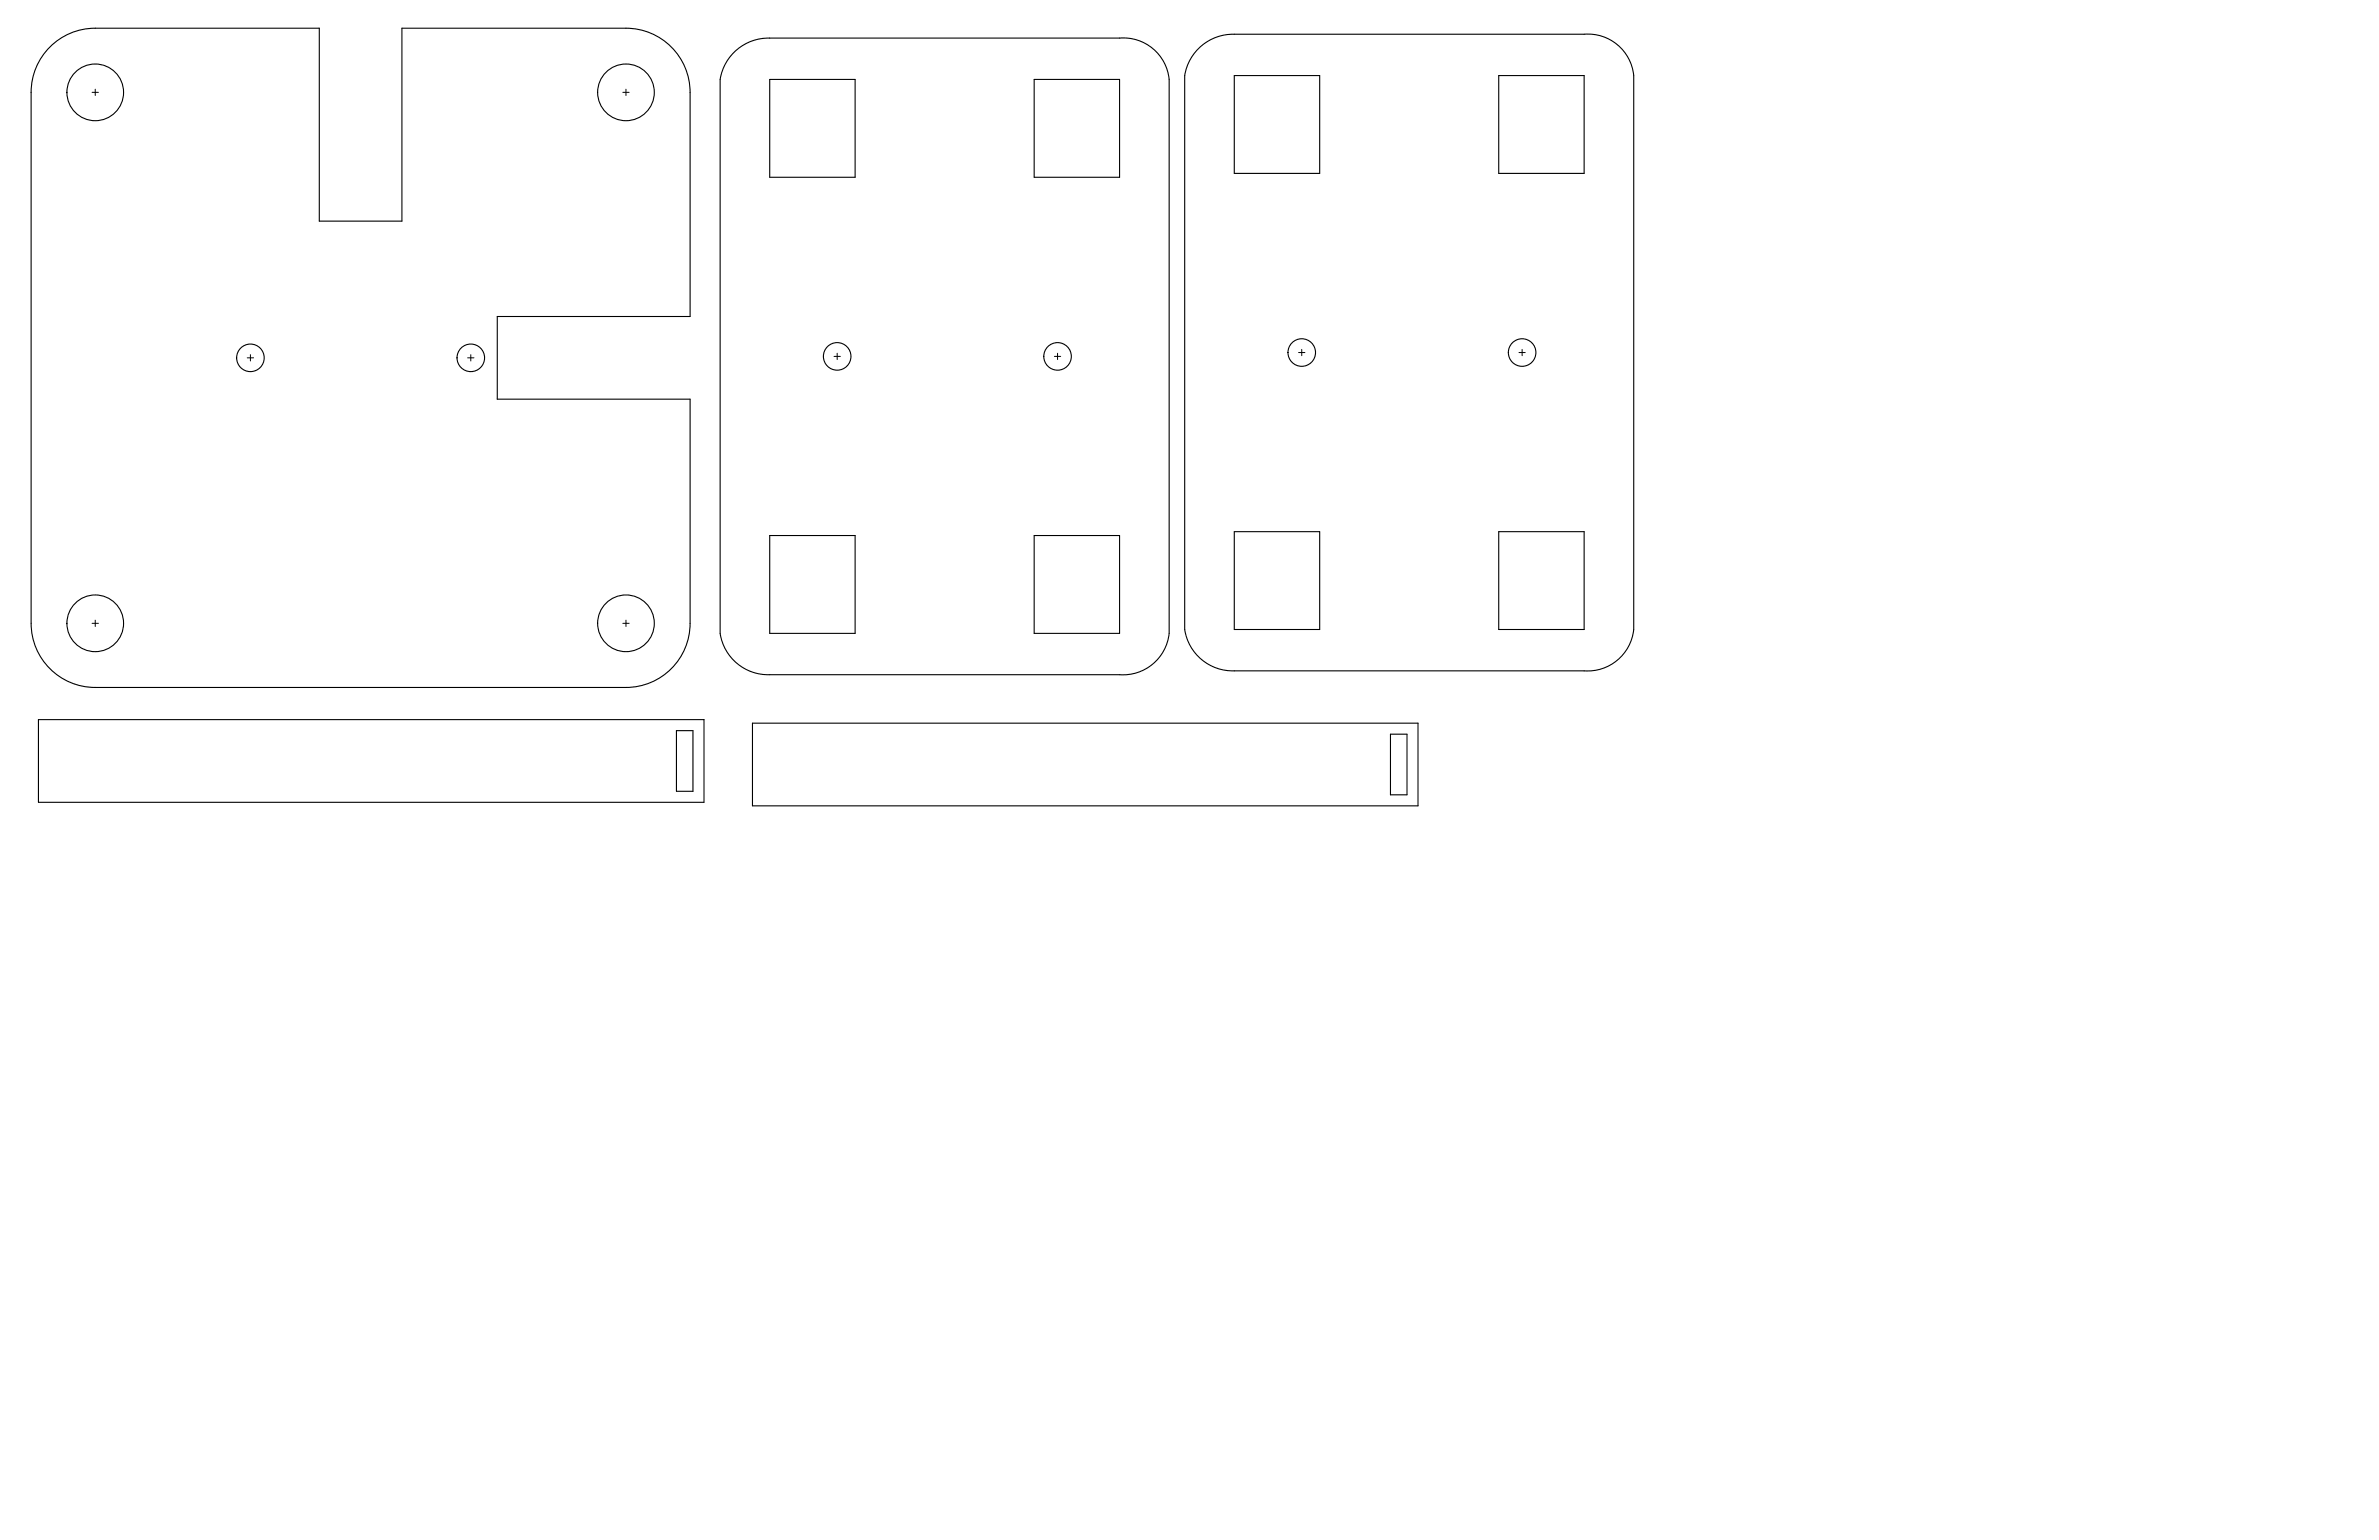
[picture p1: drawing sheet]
<svg xmlns="http://www.w3.org/2000/svg" width="864mm" height="559mm" viewBox="0 0 864 559" stroke-linecap="round" stroke-linejoin="round" font-family="sans-serif">
<g fill="none" stroke="#000" stroke-width=".4">
<path d="M18.1 17.1a23.2 23.2 0 0 1 16.5-6.9h81.3v70h30v-70h81.3a23.3 23.3 0 0 1 23.3 23.3v81.3h-70v30h70v81.4a23.3 23.3 0 0 1-23.3 23.3l-192.6-.1a23.3 23.3 0 0 1-23.3-23.2v-192.7a23.2 23.2 0 0 1 6.8-16.4zM266.4 19a17.8 17.8 0 0 1 13-5.2h127a16.7 16.7 0 0 1 18 15v201a16.8 16.8 0 0 1-18 15h-127a17.6 17.6 0 0 1-18-15v-201a17.8 17.8 0 0 1 5-9.8zM435.1 17.6a17.8 17.8 0 0 1 13-5.2h127a16.7 16.7 0 0 1 18 15v201a16.8 16.8 0 0 1-18 15h-127a17.6 17.6 0 0 1-18-15v-201a17.8 17.8 0 0 1 5-9.8zM279.4 28.8h31v35.5h-31zM375.4 28.8h31v35.5h-31zM448.1 27.4h31v35.5h-31zM544.1 27.4h31v35.5h-31zM279.4 194.3h31v35.5h-31zM375.4 194.3h31v35.5h-31zM448.1 192.9h31v35.5h-31zM544.1 192.9h31v35.5h-31zM14 261.1h241.6v30h-241.6z"/>
<path d="M245.6 265.1h6v22h-6zM273.2 262.4h241.6v30h-241.6zM504.8 266.4h6v22h-6z"/>
<circle cx="34.6" cy="33.5" r="10.3"/>
<circle cx="227.2" cy="33.5" r="10.3"/>
<circle cx="90.9" cy="129.8" r="5"/>
<circle cx="170.9" cy="129.8" r="5"/>
<circle cx="303.9" cy="129.3" r="5"/>
<circle cx="383.9" cy="129.3" r="5"/>
<circle cx="472.5" cy="127.9" r="5"/>
<circle cx="552.5" cy="127.9" r="5"/>
<circle cx="34.6" cy="226.2" r="10.3"/>
<circle cx="227.2" cy="226.2" r="10.3"/>
</g>
<g fill="none" stroke="#000" stroke-width=".36">
<path d="M33.4 33.5h2.3M34.6 32.4v2.3M226.1 33.5h2.3M227.2 32.4v2.3M89.8 129.8h2.2M90.9 128.7v2.3M169.8 129.8h2.2M170.9 128.7v2.3M302.8 129.3h2.2M303.9 128.2v2.3M382.8 129.3h2.2M383.9 128.2v2.3"/>
<path d="M471.4 127.9h2.3M472.5 126.8v2.3M551.4 127.9h2.3M552.5 126.8v2.3M33.4 226.2h2.3M34.6 225v2.3M226.1 226.2h2.3M227.2 225v2.3"/>
</g>
</svg>
